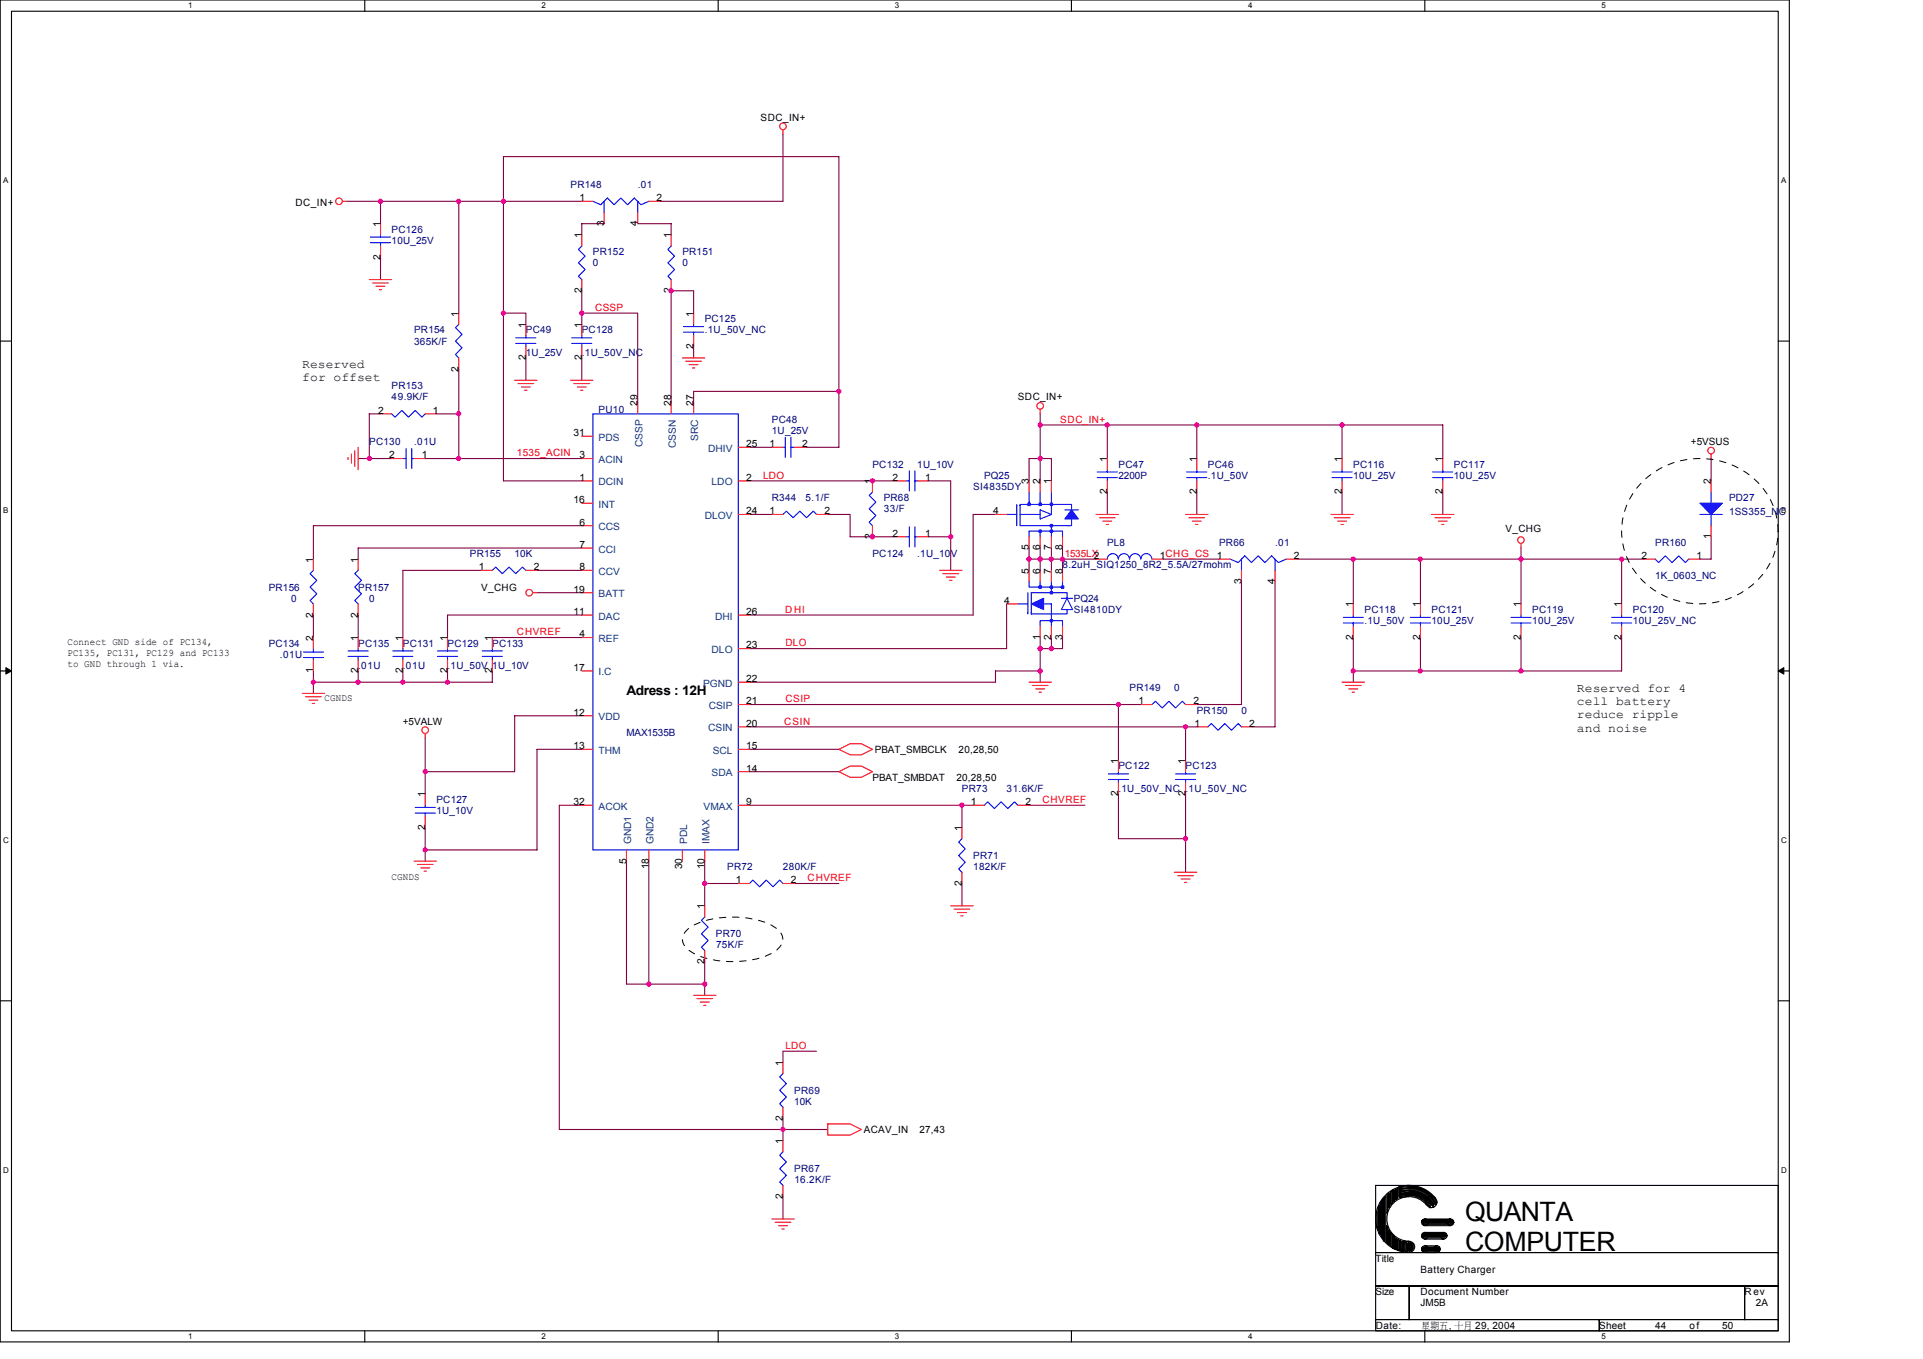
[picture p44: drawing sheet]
<svg xmlns="http://www.w3.org/2000/svg" width="297mm" height="210mm" viewBox="0 0 297 210" stroke-linecap="round" stroke-linejoin="round" font-family="sans-serif">
<defs><g id="words">
<g font-size="4.1">
<text x="226.3" y="188.5">QUANTA</text>
<text x="226.3" y="193.3">COMPUTER</text>
</g>
<text font-size="2.1" x="96.8" y="107.3">Adress : 12H</text>
<g font-size="1.9">
<text x="46.7" y="56.8">Reserved</text>
<text x="46.7" y="58.8">for offset</text>
<text x="243.6" y="106.9">Reserved for 4</text>
<text x="243.6" y="108.9">cell battery</text>
<text x="243.6" y="111">reduce ripple</text>
<text x="243.6" y="113">and noise</text>
</g>
<g font-size="1.5">
<text x="117.5" y="18.7">SDC_IN+</text>
<text x="45.7" y="31.8">DC_IN+</text>
<text x="58.8" y="35.1" transform="rotate(-90 58.8 35.1)">1</text>
<text x="89.5" y="31.1">1</text>
<text x="93.3" y="34.9" transform="rotate(-90 93.3 34.9)">3</text>
<text x="98.5" y="34.9" transform="rotate(-90 98.5 34.9)">4</text>
<text x="101.4" y="31.1">2</text>
<text x="58.8" y="40.1" transform="rotate(-90 58.8 40.1)">2</text>
<text x="89.8" y="36.8" transform="rotate(-90 89.8 36.8)">1</text>
<text x="103.6" y="36.8" transform="rotate(-90 103.6 36.8)">1</text>
<text x="89.8" y="45.3" transform="rotate(-90 89.8 45.3)">2</text>
<text x="103.6" y="45.3" transform="rotate(-90 103.6 45.3)">2</text>
<text x="70.8" y="48.9" transform="rotate(-90 70.8 48.9)">1</text>
<text x="81.2" y="50.6" transform="rotate(-90 81.2 50.6)">1</text>
<text x="89.8" y="50.6" transform="rotate(-90 89.8 50.6)">1</text>
<text x="107.1" y="53.9" transform="rotate(-90 107.1 53.9)">2</text>
<text x="107.1" y="48.9" transform="rotate(-90 107.1 48.9)">1</text>
<text x="70.8" y="57.4" transform="rotate(-90 70.8 57.4)">2</text>
<text x="81.2" y="55.6" transform="rotate(-90 81.2 55.6)">2</text>
<text x="89.8" y="55.6" transform="rotate(-90 89.8 55.6)">2</text>
<text x="58.4" y="63.9">2</text>
<text x="66.9" y="63.9">1</text>
<text x="98.5" y="62.7" transform="rotate(-90 98.5 62.7)">29</text>
<text x="103.6" y="62.7" transform="rotate(-90 103.6 62.7)">28</text>
<text x="107.1" y="62.7" transform="rotate(-90 107.1 62.7)">27</text>
<text x="157.2" y="61.8">SDC_IN+</text>
<text x="60.1" y="70.8">2</text>
<text x="65.2" y="70.8">1</text>
<text x="88.6" y="67.4">31</text>
<text x="89.5" y="70.8">3</text>
<text x="115.2" y="69.1">25</text>
<text x="118.8" y="69.1">1</text>
<text x="123.9" y="69.1">2</text>
<text x="171" y="71.4" transform="rotate(-90 171 71.4)">1</text>
<text x="184.8" y="71.4" transform="rotate(-90 184.8 71.4)">1</text>
<text x="207.3" y="71.4" transform="rotate(-90 207.3 71.4)">1</text>
<text x="222.8" y="71.4" transform="rotate(-90 222.8 71.4)">1</text>
<text x="261.2" y="68.8">+5VSUS</text>
<text x="88.6" y="77.7">16</text>
<text x="89.5" y="74.3">1</text>
<text x="115.2" y="74.3">2</text>
<text x="134.7" y="74.8" transform="rotate(-90 134.7 74.8)">1</text>
<text x="137.9" y="74.3">2</text>
<text x="142.9" y="74.3">1</text>
<text x="158.9" y="74.8" transform="rotate(-90 158.9 74.8)">3</text>
<text x="160.7" y="74.8" transform="rotate(-90 160.7 74.8)">2</text>
<text x="162.4" y="74.8" transform="rotate(-90 162.4 74.8)">1</text>
<text x="171" y="76.4" transform="rotate(-90 171 76.4)">2</text>
<text x="184.8" y="76.4" transform="rotate(-90 184.8 76.4)">2</text>
<text x="207.3" y="76.4" transform="rotate(-90 207.3 76.4)">2</text>
<text x="222.8" y="76.4" transform="rotate(-90 222.8 76.4)">2</text>
<text x="264.3" y="74.8" transform="rotate(-90 264.3 74.8)">2</text>
<text x="89.5" y="81.2">6</text>
<text x="115.2" y="79.4">24</text>
<text x="118.8" y="79.4">1</text>
<text x="127.3" y="79.4">2</text>
<text x="134.7" y="83.3" transform="rotate(-90 134.7 83.3)">2</text>
<text x="137.9" y="82.9">2</text>
<text x="142.9" y="82.9">1</text>
<text x="153.4" y="79.4">4</text>
<text x="232.6" y="82.2">V_CHG</text>
<text x="264.3" y="83.3" transform="rotate(-90 264.3 83.3)">1</text>
<text x="48.4" y="86.9" transform="rotate(-90 48.4 86.9)">1</text>
<text x="55.3" y="86.9" transform="rotate(-90 55.3 86.9)">1</text>
<text x="74" y="88.1">1</text>
<text x="82.4" y="88.1">2</text>
<text x="89.5" y="84.6">7</text>
<text x="89.5" y="88.1">8</text>
<text x="158.9" y="88.6" transform="rotate(-90 158.9 88.6)">5</text>
<text x="158.9" y="85" transform="rotate(-90 158.9 85)">5</text>
<text x="160.7" y="88.6" transform="rotate(-90 160.7 88.6)">6</text>
<text x="160.7" y="85" transform="rotate(-90 160.7 85)">6</text>
<text x="162.4" y="88.6" transform="rotate(-90 162.4 88.6)">7</text>
<text x="162.4" y="85" transform="rotate(-90 162.4 85)">7</text>
<text x="164.1" y="88.6" transform="rotate(-90 164.1 88.6)">8</text>
<text x="164.1" y="85" transform="rotate(-90 164.1 85)">8</text>
<text x="168.9" y="86.3">2</text>
<text x="179.2" y="86.3">1CHG_CS</text>
<text x="187.9" y="86.3">1</text>
<text x="199.9" y="86.3">2</text>
<text x="253.6" y="86.3">2</text>
<text x="262.1" y="86.3">1</text>
<text x="48.4" y="95.4" transform="rotate(-90 48.4 95.4)">2</text>
<text x="55.3" y="95.4" transform="rotate(-90 55.3 95.4)">2</text>
<text x="74.3" y="91.2">V_CHG</text>
<text x="88.6" y="91.5">19</text>
<text x="88.6" y="95">11</text>
<text x="115.2" y="95">26</text>
<text x="155.1" y="93.3">4</text>
<text x="191.7" y="90.2" transform="rotate(-90 191.7 90.2)">3</text>
<text x="196.9" y="90.2" transform="rotate(-90 196.9 90.2)">4</text>
<text x="209" y="93.8" transform="rotate(-90 209 93.8)">1</text>
<text x="219.4" y="93.8" transform="rotate(-90 219.4 93.8)">1</text>
<text x="234.9" y="93.8" transform="rotate(-90 234.9 93.8)">1</text>
<text x="250.5" y="93.8" transform="rotate(-90 250.5 93.8)">1</text>
<text x="10.4" y="99.7">Connect GND side of PC134,</text>
<text x="10.4" y="101.3">PC135, PC131, PC129 and PC133</text>
<text x="48.4" y="99" transform="rotate(-90 48.4 99)">2</text>
<text x="55.3" y="99" transform="rotate(-90 55.3 99)">1</text>
<text x="62.2" y="99" transform="rotate(-90 62.2 99)">1</text>
<text x="69.1" y="99" transform="rotate(-90 69.1 99)">1</text>
<text x="76" y="99" transform="rotate(-90 76 99)">1</text>
<text x="89.5" y="98.4">4</text>
<text x="115.2" y="100.2">23</text>
<text x="160.7" y="98.8" transform="rotate(-90 160.7 98.8)">1</text>
<text x="162.4" y="98.8" transform="rotate(-90 162.4 98.8)">2</text>
<text x="164.1" y="98.8" transform="rotate(-90 164.1 98.8)">3</text>
<text x="209" y="98.8" transform="rotate(-90 209 98.8)">2</text>
<text x="219.4" y="98.8" transform="rotate(-90 219.4 98.8)">2</text>
<text x="234.9" y="98.8" transform="rotate(-90 234.9 98.8)">2</text>
<text x="250.5" y="98.8" transform="rotate(-90 250.5 98.8)">2</text>
<text x="10.4" y="103">to GND through 1 via.</text>
<text x="48.4" y="104" transform="rotate(-90 48.4 104)">1</text>
<text x="55.3" y="104" transform="rotate(-90 55.3 104)">2</text>
<text x="62.2" y="104" transform="rotate(-90 62.2 104)">2</text>
<text x="69.1" y="104" transform="rotate(-90 69.1 104)">2</text>
<text x="76" y="104" transform="rotate(-90 76 104)">2</text>
<text x="88.6" y="103.6">17</text>
<text x="115.2" y="105.3">22</text>
<text x="50.1" y="108.3">CGNDS</text>
<text x="62.2" y="112">+5VALW</text>
<text x="88.6" y="110.5">12</text>
<text x="115.2" y="112.2">20</text>
<text x="115.2" y="108.8">21</text>
<text x="175.8" y="108.8">1</text>
<text x="184.3" y="108.8">2</text>
<text x="184.5" y="112.2">1</text>
<text x="193" y="112.2">2</text>
<text x="88.6" y="115.7">13</text>
<text x="115.2" y="119.2">14</text>
<text x="115.2" y="115.7">15</text>
<text x="135.1" y="116.3">PBAT_SMBCLK</text>
<text x="148.1" y="116.3">20,28,50</text>
<text x="172.7" y="118" transform="rotate(-90 172.7 118)">1</text>
<text x="183.1" y="118" transform="rotate(-90 183.1 118)">1</text>
<text x="65.7" y="123.2" transform="rotate(-90 65.7 123.2)">1</text>
<text x="88.6" y="124.4">32</text>
<text x="115.2" y="124.4">9</text>
<text x="134.8" y="120.6">PBAT_SMBDAT</text>
<text x="147.7" y="120.6">20,28,50</text>
<text x="149.9" y="124.4">1</text>
<text x="158.4" y="124.4">2</text>
<text x="172.7" y="123" transform="rotate(-90 172.7 123)">2</text>
<text x="183.1" y="123" transform="rotate(-90 183.1 123)">2</text>
<text x="65.7" y="128.2" transform="rotate(-90 65.7 128.2)">2</text>
<text x="148.6" y="128.3" transform="rotate(-90 148.6 128.3)">1</text>
<text x="60.5" y="136">CGNDS</text>
<text x="96.7" y="133.4" transform="rotate(-90 96.7 133.4)">5</text>
<text x="100.2" y="134.3" transform="rotate(-90 100.2 134.3)">18</text>
<text x="105.4" y="134.3" transform="rotate(-90 105.4 134.3)">30</text>
<text x="108.8" y="134.3" transform="rotate(-90 108.8 134.3)">10</text>
<text x="113.7" y="136.4">1</text>
<text x="122.1" y="136.4">2</text>
<text x="148.6" y="136.8" transform="rotate(-90 148.6 136.8)">2</text>
<text x="108.8" y="140.4" transform="rotate(-90 108.8 140.4)">1</text>
<text x="108.8" y="148.9" transform="rotate(-90 108.8 148.9)">2</text>
<text x="120.9" y="164.6" transform="rotate(-90 120.9 164.6)">1</text>
<text x="120.9" y="173.1" transform="rotate(-90 120.9 173.1)">2</text>
<text x="120.9" y="176.7" transform="rotate(-90 120.9 176.7)">1</text>
<text x="133.4" y="175">ACAV_IN</text>
<text x="142" y="175">27,43</text>
<text x="120.9" y="185.2" transform="rotate(-90 120.9 185.2)">2</text>
<text x="212.5" y="194.9">Title</text>
<text x="219.4" y="196.6">Battery Charger</text>
<text x="212.5" y="200">Size</text>
<text x="219.4" y="200">Document Number</text>
<text x="219.4" y="201.8">JM5B</text>
<text x="269.5" y="200">Rev</text>
<text x="271.2" y="201.8">2A</text>
<text x="212.5" y="205.2">Date:</text>
<text x="219.6" y="205.2">星期五, 十月 29, 2004</text>
<text x="247" y="205.2">Sheet</text>
<text x="255.7" y="205.2">44</text>
<text x="261" y="205.2">of</text>
<text x="266" y="205.2">50</text>
</g>
<g font-size="1.5" fill="#000080">
<text x="88.1" y="29">PR148</text>
<text x="98.5" y="29">.01</text>
<text x="60.5" y="35.9">PC126</text>
<text x="60.5" y="37.7">10U_25V</text>
<text x="91.6" y="39.4">PR152</text>
<text x="91.6" y="41.1">0</text>
<text x="105.4" y="39.4">PR151</text>
<text x="105.4" y="41.1">0</text>
<text x="64" y="51.5">PR154</text>
<text x="64" y="53.2">365K/F</text>
<text x="81.2" y="51.5">PC49</text>
<text x="89.9" y="51.5">PC128</text>
<text x="108.9" y="49.8">PC125</text>
<text x="108.9" y="51.5">.1U_50V_NC</text>
<text x="81.2" y="54.9">1U_25V</text>
<text x="89.9" y="54.9">.1U_50V_NC</text>
<text x="60.5" y="60.1">PR153</text>
<text x="60.5" y="61.8">49.9K/F</text>
<text x="92.5" y="63.8">PU10</text>
<text x="119.2" y="65.3">PC48</text>
<text x="57" y="68.8">PC130</text>
<text x="64" y="68.8">.01U</text>
<text x="119.2" y="67">1U_25V</text>
<text x="119.2" y="77.4">R344</text>
<text x="124.4" y="77.4">5.1/F</text>
<text x="134.8" y="72.2">PC132</text>
<text x="136.5" y="77.4">PR68</text>
<text x="141.7" y="72.2">1U_10V</text>
<text x="150.3" y="75.7">SI4835DY</text>
<text x="152" y="74">PQ25</text>
<text x="172.8" y="72.2">PC47</text>
<text x="172.8" y="74">2200P</text>
<text x="186.6" y="72.2">PC46</text>
<text x="186.6" y="74">.1U_50V</text>
<text x="209" y="72.2">PC116</text>
<text x="209" y="74">10U_25V</text>
<text x="224.6" y="72.2">PC117</text>
<text x="224.6" y="74">10U_25V</text>
<text x="267.1" y="77.4">PD27</text>
<text x="136.5" y="79.1">33/F</text>
<text x="267.1" y="79.5">1SS355_NC</text>
<text x="72.6" y="86">PR155</text>
<text x="79.5" y="86">10K</text>
<text x="134.8" y="86">PC124</text>
<text x="141.7" y="86">.1U_10V</text>
<text x="164.1" y="87.8">8.2uH_SIQ1250_8R2_5.5A/27mohm</text>
<text x="171" y="84.3">PL8</text>
<text x="188.3" y="84.3">PR66</text>
<text x="197" y="84.3">.01</text>
<text x="255.7" y="84.3">PR160</text>
<text x="255.7" y="89.5">1K_0603_NC</text>
<text x="41.5" y="91.2">PR156</text>
<text x="45" y="92.9">0</text>
<text x="55.3" y="91.2">PR157</text>
<text x="57" y="92.9">0</text>
<text x="165.9" y="92.9">PQ24</text>
<text x="165.9" y="94.7">SI4810DY</text>
<text x="210.8" y="94.7">PC118</text>
<text x="221.1" y="94.7">PC121</text>
<text x="236.7" y="94.7">PC119</text>
<text x="252.2" y="94.7">PC120</text>
<text x="41.5" y="99.9">PC134</text>
<text x="43.2" y="101.6">.01U</text>
<text x="55.3" y="99.9">PC135</text>
<text x="62.2" y="99.9">PC131</text>
<text x="69.1" y="99.9">PC129</text>
<text x="76" y="99.9">PC133</text>
<text x="210.8" y="96.4">.1U_50V</text>
<text x="221.1" y="96.4">10U_25V</text>
<text x="236.7" y="96.4">10U_25V</text>
<text x="252.2" y="96.4">10U_25V_NC</text>
<text x="55.3" y="103.3">.01U</text>
<text x="62.2" y="103.3">.01U</text>
<text x="69.1" y="103.3">.1U_50V 1U_10V</text>
<text x="174.5" y="106.8">PR149</text>
<text x="181.4" y="106.8">0</text>
<text x="96.8" y="113.7">MAX1535B</text>
<text x="184.9" y="110.2">PR150</text>
<text x="191.8" y="110.2">0</text>
<text x="172.8" y="118.9">PC122</text>
<text x="183.1" y="118.9">PC123</text>
<text x="67.4" y="124">PC127</text>
<text x="67.4" y="125.8">1U_10V</text>
<text x="148.6" y="122.3">PR73</text>
<text x="155.5" y="122.3">31.6K/F</text>
<text x="172.8" y="122.3">.1U_50V_NC .1U_50V_NC</text>
<text x="112.3" y="134.4">PR72</text>
<text x="120.9" y="134.4">280K/F</text>
<text x="150.3" y="132.7">PR71</text>
<text x="150.3" y="134.4">182K/F</text>
<text x="110.6" y="144.8">PR70</text>
<text x="110.6" y="146.5">75K/F</text>
<text x="122.7" y="169">PR69</text>
<text x="122.7" y="170.7">10K</text>
<text x="122.7" y="181">PR67</text>
<text x="122.7" y="182.8">16.2K/F</text>
</g>
<g font-size="1.5" fill="#f00">
<text x="91.9" y="48">CSSP</text>
<text x="163.8" y="65.3">SDC_IN+</text>
<text x="79.8" y="70.5">1535_ACIN</text>
<text x="117.9" y="73.9">LDO</text>
<text x="164.5" y="86">1535LX</text>
<text x="121.3" y="94.7">D HI</text>
<text x="79.8" y="98.1">CHVREF</text>
<text x="121.3" y="99.8">DLO</text>
<text x="121.1" y="111.9">CSIN</text>
<text x="121.3" y="108.5">CSIP</text>
<text x="161" y="124">CHVREF</text>
<text x="124.8" y="136.1">CHVREF</text>
<text x="121.3" y="162">LDO</text>
</g>
<g font-size="1.5" fill="#004080">
<text x="92.5" y="71.5">ACIN</text>
<text x="92.5" y="68.1">PDS</text>
<text x="99.2" y="69.1" transform="rotate(-90 99.2 69.1)">CSSP</text>
<text x="104.4" y="69.2" transform="rotate(-90 104.4 69.2)">CSSN</text>
<text x="107.9" y="68.1" transform="rotate(-90 107.9 68.1)">SRC</text>
<text x="109.4" y="69.8">DHIV</text>
<text x="92.5" y="75">DCIN</text>
<text x="109.9" y="75">LDO</text>
<text x="92.5" y="81.9">CCS</text>
<text x="92.5" y="78.4">INT</text>
<text x="108.9" y="80.2">DLOV</text>
<text x="92.5" y="85.3">CCI</text>
<text x="92.5" y="88.8">CCV</text>
<text x="92.5" y="92.2">BATT</text>
<text x="92.5" y="95.7">DAC</text>
<text x="110.4" y="95.7">DHI</text>
<text x="92.5" y="99.2">REF</text>
<text x="109.9" y="100.9">DLO</text>
<text x="92.5" y="104.3">I.C</text>
<text x="108.6" y="106.1">PGND</text>
<text x="92.5" y="111.3">VDD</text>
<text x="109.4" y="113">CSIN</text>
<text x="109.5" y="109.5">CSIP</text>
<text x="92.5" y="116.4">THM</text>
<text x="109.9" y="119.9">SDA</text>
<text x="110.1" y="116.4">SCL</text>
<text x="92.5" y="125.1">ACOK</text>
<text x="108.7" y="125.1">VMAX</text>
<text x="97.5" y="130.4" transform="rotate(-90 97.5 130.4)">GND1</text>
<text x="100.9" y="130.4" transform="rotate(-90 100.9 130.4)">GND2</text>
<text x="106.1" y="130.4" transform="rotate(-90 106.1 130.4)">PDL</text>
<text x="109.6" y="130.4" transform="rotate(-90 109.6 130.4)">IMAX</text>
</g>
<g font-size="1.2">
<text x="29.1" y="1.3">1</text>
<text x="83.6" y="1.3">2</text>
<text x="138.2" y="1.3">3</text>
<text x="192.8" y="1.3">4</text>
<text x="247.4" y="1.3">5</text>
<text x=".5" y="28.3">A</text>
<text x="275.1" y="28.3">A</text>
<text x=".5" y="79.2">B</text>
<text x="275.1" y="79.2">B</text>
<text x=".5" y="130.2">C</text>
<text x="275.1" y="130.2">C</text>
<text x=".5" y="181.1">D</text>
<text x="275.1" y="181.1">D</text>
<text x="29.1" y="206.8">1</text>
<text x="83.6" y="206.8">2</text>
<text x="138.2" y="206.8">3</text>
<text x="192.8" y="206.8">4</text>
<text x="247.4" y="206.8">5</text>
</g>
</g></defs>
<path d="M0 0h276.4v207.3h-276.4zM1.8 1.7h272.9v203.8h-272.9z" fill="none" stroke="#000" stroke-width=".17"/>
<g fill="#fff">
<path d="M29.1 .2h.6v1.4h-.6z"/>
<path d="M29.1 205.7h.6v1.4h-.6z"/>
</g>
<path d="M56.3 0v1.7M56.3 205.5v1.8" fill="none" stroke="#000" stroke-width=".17"/>
<g fill="#fff">
<path d="M83.6 .2h.7v1.4h-.7z"/>
<path d="M83.6 205.7h.7v1.4h-.7z"/>
</g>
<path d="M110.9 0v1.7M110.9 205.5v1.8" fill="none" stroke="#000" stroke-width=".17"/>
<g fill="#fff">
<path d="M138.2 .2h.7v1.4h-.7z"/>
<path d="M138.2 205.7h.7v1.4h-.7z"/>
</g>
<path d="M165.5 0v1.7M165.5 205.5v1.8" fill="none" stroke="#000" stroke-width=".17"/>
<g fill="#fff">
<path d="M192.8 .2h.6v1.4h-.6z"/>
<path d="M192.8 205.7h.6v1.4h-.6z"/>
</g>
<path d="M220.1 0v1.7M220.1 205.5v1.8" fill="none" stroke="#000" stroke-width=".17"/>
<g fill="#fff">
<path d="M247.4 .2h.6v1.4h-.6z"/>
<path d="M247.4 205.7h.6v1.4h-.6z"/>
<path d="M.5 27.2h.8v1.4h-.8z"/>
<path d="M275.1 27.2h.8v1.4h-.8z"/>
<path d="M.5 78.1h.8v1.4h-.8z"/>
<path d="M275.1 78.1h.8v1.4h-.8z"/>
</g>
<path d="M0 52.7h1.8M274.7 52.7h1.7" fill="none" stroke="#000" stroke-width=".17"/>
<g fill="#fff">
<path d="M.5 129.1h.8v1.4h-.8z"/>
<path d="M275.1 129.1h.9v1.4h-.9z"/>
</g>
<path d="M0 103.6h1.8M274.7 103.6h1.7" fill="none" stroke="#000" stroke-width=".17"/>
<path d="M.9 103.1l.9 .5-.9 .5zM274.7 103.6l.8-.5v1z" fill="#000" stroke="#000" stroke-width=".15"/>
<g fill="#fff">
<path d="M.5 180h.8v1.4h-.8z"/>
<path d="M275.1 180h.9v1.4h-.9z"/>
</g>
<g fill="none" stroke="#000" stroke-width=".17">
<path d="M0 154.6h1.8M274.7 154.6h1.7M212.5 183.1h62.2v10.4h-62.2zM212.5 193.5h62.2v5.1h-62.2zM212.5 198.6h5.2v5.2h-5.2zM212.7 187.1v2.4l.1 .5v-3.5l.2-.3v4.3l.2 .2v-4.8l.2-.4v5.5l.1 .2v-5.9l.2-.1v6.5M214.2 184.5v2.9l.2-.5v-2.4l.2-.2v2.2l.1-.1v-2.3l.2-.1v2l.2-.1v-2.1h.2v1.9l.1-.2v-1.7l.2-.2v1.7l.2-.1v-1.6l.1-.2v1.8M216.3 183.8a4.7 4.7 0 0 1 5.4 2.2M216.3 184.5a4 4 0 0 1 4.8 1.7M216.3 184.3a4.2 4.2 0 0 1 5.1 2.1M216.3 184.2a4.3 4.3 0 0 1 5.2 2.2M216.3 184a4.5 4.5 0 0 1 5.2 2.1"/>
<path d="M216.3 183.5a4.9 4.9 0 0 1 5.7 2.2M216.3 183.3v1.7l-.2-.2v-1.4zM216.3 191.6v1.5h-.2v-1.5l-.2-.2v1.7l-.1-.2v-1.5l-.2-.2v1.7h-.2v-1.9l-.1-.1v1.9h-.2v-2.1l-.2-.2v2.1l-.2-.2v-2l-.1-.4v2.2l-.2-.1v-2.4l-.2-.4v2.6h-.1v-7.1l-.2 .2v6.7M216.3 191.7h.2v1.4h.1v-1.4h.2v1.6h-.3l.5-1.6M216.3 184.9a3.6 3.6 0 0 1 4.5 1.7M216.3 184.7a3.8 3.8 0 0 1 4.7 1.8M216.4 183.6a4.8 4.8 0 0 1 5.5 2.3M216.5 183.4v1.4M217 191.7h.1M217 191.7v1.6l.2-.2v-1.4l.1 .4v1.2h.2v-1.4h.2v1.4h.1v-1.4h.2v1.4l.2-.2v-1l.2 .1v.7M217.7 183.1l-1.6 .2M217.7 184.8l-1.3 .2"/>
<path d="M217.7 198.6h51.8v5.2h-51.8zM219.7 188.4h4.7v.2h-4.8v.2h5l-.2 .2h-4.7l.2 .1M219.7 192.6h2.6v.2h-2.7v.1h2.9l-.2 .2h-2.7l.3 .2h2.4M219.7 190.5h3.7v.2h-3.7l-.1 .2h3.9l-.1 .1h-3.8l.3 .2h3.3M219.9 189.1h.1M219.9 189.1h4.5M220.1 192.4h1.9M220.1 193.5h1.9M220.1 191.4h2.9M220.1 190.4h2.9M220.1 189.3h4M220.1 188.3h4"/>
<path d="M220.3 186.1a3.4 3.4 0 0 0-5.8 .7 3.4 3.4 0 0 0 3.2 4.9M221.7 185a5.2 5.2 0 0 0-8.7 1 5.2 5.2 0 0 0 4.7 7.4M269.5 198.6h5.2v5.2h-5.2zM212.5 203.8h34.5v1.7h-34.5zM247 203.8h27.7v1.7h-27.7z"/>
<circle cx="217.7" cy="192.6" r=".86"/>
<circle cx="220.1" cy="190.9" r=".51"/>
<circle cx="220.1" cy="192.9" r=".51"/>
<circle cx="220.1" cy="188.8" r=".51"/>
<circle cx="221.1" cy="185.7" r=".85"/>
<circle cx="222" cy="192.9" r=".51"/>
<circle cx="223" cy="190.9" r=".51"/>
<circle cx="224" cy="188.8" r=".51"/>
</g>
<g fill="none" stroke="#800040" stroke-width=".17">
<path d="M53.6 31.1h36.3M58.8 31.1v3.4M58.8 39.7v3.5M70.9 31.1v17.3M93.3 34.5h-3.4v1.8M98.5 34.5h5.2v1.8M120.9 20.7v10.4h-18.9M70.9 57v13.8M77.8 48.4h3.4v1.7M81.2 55.3v3.4M89.9 48.4h8.6v13.8M89.9 44.9v5.2"/>
<path d="M89.9 55.3v3.4M107.1 48.4v-3.5h-3.4v17.3M107.1 53.6v1.7M55.3 70.8h5.2M58.8 63.9h-1.8v6.9M65.7 70.8h24.2M67.4 63.9h3.5M115.8 79.5h3.4M115.8 74.3h22.4M115.8 69.1h3.4M124.4 69.1h5.2v-44.9h-51.8v50.1h12.1M127.9 79.5h3.4v3.4h6.9"/>
<path d="M129.6 60.5h-22.5v1.7M143.4 74.3h3.5v8.6M153.8 79.5h-3.5v15.5h-34.5M159 74.3v-3.5h3.4v3.5M160.7 65.6h62.2v5.2M160.7 63.9v10.4M171 65.6v5.2M171 76v3.5M184.9 65.6v5.2M184.9 76v3.5M207.3 65.6v5.2M207.3 76v3.5"/>
<path d="M222.9 76v3.5M264.3 70.8v3.5M48.4 95v3.5M55.3 95v3.5M74.3 88.1h-12.1v10.4M76 98.5h13.9M82.9 91.5h7M82.9 88.1h7M89.9 81.2h-41.5v5.2M89.9 84.6h-34.6v1.8M89.9 95h-20.8v3.5M143.4 82.9h3.5v5.2"/>
<path d="M155.5 93.3v6.9h-39.7M159 86.4h1.7v1.7M159 84.6v3.5M160.7 84.6v1.8h8.6M160.7 98.5v6.9M162.4 84.6v3.5M162.4 98.5v1.7M164.1 84.6v3.5M164.1 98.5v1.7h-3.4M179.7 86.4h8.6M191.8 89.8v19h-6.9M197 89.8v22.5h-3.5"/>
<path d="M200.4 86.4h53.6M209 86.4v6.9M209 98.5v6.9M219.4 86.4v6.9M219.4 98.5v5.1M234.9 84.6v8.7M234.9 98.5v5.1M250.5 98.5v5.1h-41.5M250.5 86.4v6.9M264.3 82.9v3.5h-1.7M48.4 103.6v3.5M55.3 103.6v1.8"/>
<path d="M62.2 103.6v1.8M65.7 114v8.6M69.1 103.6v1.8M76 103.6v1.8h-27.6M89.9 115.7h-7v15.6h-17.2M89.9 110.6h-10.4v8.6h-13.8M115.8 115.7h13.8M115.8 112.3h69.1M115.8 119.2h13.8M115.8 108.8h60.4M160.7 103.6h-6.9v1.8h-38M172.8 108.8v8.7"/>
<path d="M183.1 112.3v5.2M65.7 127.8v5.2M89.9 124.4h-3.5v50.1h41.5M96.8 133v19h3.4M100.2 133v19h8.7M108.9 133v6.9M108.9 136.5h5.1M115.8 124.4h34.5M122.7 136.5h6.9M148.6 124.4v3.4M148.6 136.5v3.4M159 124.4h8.6"/>
<path d="M172.8 122.6v6.9h10.3M183.1 122.6v12.1M108.9 148.5v5.2M120.9 172.7v3.5M126.1 162.4h-5.2v1.7M120.9 184.8v3.5"/>
</g>
<g fill="none" stroke="#f00" stroke-width=".17">
<path d="M52.9 31.1h.7M58.8 34.5v1.8M58.8 38v1.7M89.9 31.1h1.7M89.9 36.3v1.7M93.3 32.8v1.7M98.5 32.8v1.7M100.2 31.1h1.8M103.7 36.3v1.7M120.9 20v.7M57 43.2h3.5M57.6 43.7h2.4"/>
<path d="M58.1 44.2h1.4M58.6 44.7h.3M70.9 48.4v1.7M70.9 55.3v1.7M79.5 58.7h3.4M80 59.2h2.4M80.5 59.8h1.4M81.2 50.1v1.7M81.2 53.6v1.7M88.1 58.7h3.5M88.6 59.2h2.5M89.2 59.8h1.3"/>
<path d="M89.9 43.2v1.7M89.9 50.1v1.7M89.9 53.6v1.7M103.7 43.2v1.7M105.4 55.3h3.5M105.9 55.8h2.4M106.4 56.3h1.4M107 56.8h.3M107.1 48.4v1.7M107.1 51.8v1.8M53.8 70.7v.3M54.3 70.1v1.4"/>
<path d="M54.8 69.6v2.4M55.3 69.1v3.5M58.8 63.9h1.7M60.5 70.8h1.7M64 70.8h1.7M65.7 63.9h1.7M81 60.3h.4M89.7 60.3h.3M89.9 70.8h1.7M89.9 74.3h1.7M89.9 77.7h1.7M89.9 67.4h1.7"/>
<path d="M98.5 62.2v1.7M103.7 62.2v1.7M107.1 62.2v1.7M114 79.5h1.8M114 74.3h1.8M114 69.1h1.8M119.2 79.5h1.7M119.2 69.1h1.7M122.7 69.1h1.7M126.1 79.5h1.8M134.8 74.3v1.7M138.2 74.3h1.8"/>
<path d="M141.7 74.3h1.7M153.8 79.5h1.7M159 74.3v1.7M160.7 63.2v.7M160.7 74.3v1.7M162.4 74.3v1.7M169.3 79.5h3.5M169.8 80h2.5M171 70.8v1.8M171 74.3v1.7M183.1 79.5h3.5M183.6 80h2.5"/>
<path d="M184.9 70.8v1.8M184.9 74.3v1.7M205.6 79.5h3.4M206.1 80h2.4M207.3 70.8v1.8M207.3 74.3v1.7M221.1 79.5h3.5M221.7 80h2.4M222.9 70.8v1.8M222.9 74.3v1.7M264.3 70.1v.7M264.3 74.3v1.7"/>
<path d="M48.4 86.4v1.7M48.4 93.3v1.7M48.4 98.5v1.7M55.3 86.4v1.7M55.3 93.3v1.7M55.3 98.5v1.7M62.2 98.5v1.7M69.1 98.5v1.7M74.3 88.1h1.7M76 98.5v1.7M81.2 88.1h1.7M82.3 91.5h.6"/>
<path d="M89.9 88.1h1.7M89.9 91.5h1.7M89.9 98.5h1.7M89.9 84.6h1.7M89.9 81.2h1.7M89.9 95h1.7M114 95h1.8M134.8 81.2v1.7M138.2 82.9h1.8M141.7 82.9h1.7M145.1 88.1h3.5M145.6 88.6h2.5"/>
<path d="M146.2 89.1h1.3M146.7 89.6h.3M155.5 93.3h1.7M159 82.9v1.7M159 88.1v1.7M160.7 82.9v1.7M160.7 88.1v1.7M160.7 96.7v1.8M162.4 82.9v1.7M162.4 88.1v1.7M162.4 96.7v1.8M164.1 82.9v1.7"/>
<path d="M164.1 88.1v1.7M164.1 96.7v1.8M169.3 86.4h1.7M170.3 80.5h1.4M170.9 81h.3M177.9 86.4h1.8M184.2 80.5h1.3M184.7 81h.3M188.3 86.4h1.7M191.8 88.1v1.7M197 88.1v1.7M198.7 86.4h1.7"/>
<path d="M206.6 80.5h1.4M207.1 81h.4M209 93.3v1.7M209 96.7v1.8M219.4 93.3v1.7M219.4 96.7v1.8M222.2 80.5h1.3M222.7 81h.3M234.9 83.9v.7M234.9 93.3v1.7M234.9 96.7v1.8M250.5 93.3v1.7"/>
<path d="M250.5 96.7v1.8M254 86.4h1.7M260.9 86.4h1.7M264.3 81.2v1.7M46.7 107.1h3.4M47.2 107.6h2.4M47.7 108.1h1.4M48.2 108.6h.4M48.4 101.9v1.7M55.3 101.9v1.7M62.2 101.9v1.7M65.7 113.3v.7"/>
<path d="M69.1 101.9v1.7M76 101.9v1.7M89.9 110.6h1.7M89.9 115.7h1.7M89.9 103.6h1.7M114 105.4h1.8M114 108.8h1.8M114 112.3h1.8M114 100.2h1.8M114 115.7h1.8M114 119.2h1.8M129.6 115.7l1.7-.8h1.8l1.7 .8-1.7 .9h-1.8z"/>
<path d="M129.6 119.2l1.7-.9h1.8l1.7 .9-1.7 .9h-1.8zM159 105.4h3.4M159.5 105.9h2.4M160 106.4h1.4M160.5 106.9h.3M172.8 117.5v1.7M176.2 108.8h1.7M183.1 108.8h1.8M183.1 117.5v1.7M184.9 112.3h1.7M191.8 112.3h1.7M207.3 105.4h3.5"/>
<path d="M207.8 105.9h2.4M208.3 106.4h1.4M208.9 106.9h.3M64 133h3.4M64.5 133.5h2.4M65 134h1.4M65.5 134.6h.3M65.7 122.6v1.8M65.7 126.1v1.7M89.9 124.4h1.7M96.8 131.3v1.7M100.2 131.3v1.7"/>
<path d="M105.4 131.3v1.7M108.9 131.3v1.7M108.9 139.9v1.7M114 124.4h1.8M114 136.5h1.8M120.9 136.5h1.8M146.9 139.9h3.4M148.6 127.8v1.7M148.6 134.7v1.8M150.3 124.4h1.7M157.2 124.4h1.8M172.8 120.9v1.7"/>
<path d="M181.4 134.7h3.5M181.9 135.3h2.4M182.4 135.8h1.4M183 136.3h.3M183.1 120.9v1.7M107.1 153.7h3.5M107.7 154.2h2.4M108.2 154.8h1.4M108.7 155.3h.3M108.9 146.8v1.7M147.4 140.4h2.4M147.9 140.9h1.4"/>
<path d="M148.4 141.5h.4M120.9 164.1v1.7M120.9 171v1.7M120.9 176.2v1.7M127.9 173.6h3.4l1.8 .9-1.8 .8h-3.4zM119.2 188.3h3.5M119.7 188.8h2.5M120.3 189.3h1.3M120.8 189.8h.3M120.9 183.1v1.7"/>
<circle cx="120.9" cy="19.5" r=".51"/>
<circle cx="52.4" cy="31.1" r=".51"/>
<circle cx="160.7" cy="62.7" r=".51"/>
<circle cx="264.3" cy="69.6" r=".51"/>
<circle cx="81.7" cy="91.5" r=".51"/>
<circle cx="234.9" cy="83.4" r=".51"/>
<circle cx="65.7" cy="112.8" r=".51"/>
</g>
<path d="M254 74.1a12.6 12.6 0 0 1 19.4 3 10.9 10.9 0 0 1-5.5 15 12.4 12.4 0 0 1-16.7-6.3 10.7 10.7 0 0 1 2.8-11.7zM106.3 143.5a12.3 12.3 0 0 1 8.1-1.8 10.3 10.3 0 0 1 5.7 1.8 1.88 1.88 0 0 1 0 3.2 12.3 12.3 0 0 1-8.2 1.8 10.2 10.2 0 0 1-5.6-1.8 1.88 1.88 0 0 1 0-3.2z" fill="none" stroke="#000" stroke-width=".15" stroke-dasharray="1 1 1 1 1 1 1 1"/>
<g fill="none" stroke="#00f" stroke-width=".17">
<path d="M57.2 37.5h3.1M57.2 36.6h3.1M58.8 36.3v.3M58.8 37.5v.5M89.9 38l-.6 .5 1.1 1.1-1.1 1 1.1 1-1.1 1.1 .6 .5M91.6 31.1l1.2 .5 1-1 1.1 1 1-1 1 1 1.1-1 1 1 1.2-.5M93.3 31.1v1.7M98.5 31.1v1.7M103.7 38l-.5 .5 1 1.1-1 1 1 1-1 1.1 .5 .5M70.9 50.1l-.5 .5 1 1-1 1.1 1 1-1 1.1 .5 .5M79.7 53h3.1M79.7 52.2h3.1"/>
<path d="M81.2 51.8v.4M81.2 53v.6M88.3 53h3.1M88.3 52.2h3.1M89.9 51.8v.4M89.9 53v.6M105.6 51.3h3.1M105.6 50.4h3.1M107.1 50.1v.3M107.1 51.3v.5M60.5 63.9l.5 .5 1.1-1 1 1 1-1 1.1 1 .5-.5M62.2 70.8h.5"/>
<path d="M62.7 69.3v3.1M63.6 70.8h.4M63.6 69.3v3.1M91.6 63.9h22.4v67.4h-22.4zM120.9 79.5l.6-.5 1 1 1-1 1.1 1 1-1 .5 .5M120.9 69.1h.4M121.3 67.5v3.2M122.2 69.1h.5M122.2 67.5v3.2M134.8 76l-.5 .5 1 1.1-1 1 1 1-1 1.1 .5 .5M140 74.3h.5M140.5 72.7v3.1"/>
<path d="M141.3 74.3h.4M141.3 72.7v3.1M155.5 79.5h1.6M157.1 77.9v3.3M157.6 79.5h3.1M158.8 77.7h.3v.4h-.3zM159 76v1.7M160.5 77.7h.3v.4h-.3zM160.7 78.8l1.7 .7-1.7 .7zM160.7 76v1.7M162.2 77.7h.4v.4h-.4zM162.4 76v3.5"/>
<path d="M164.5 78.8h2.1M165.5 78.8v-.9h-7.9v3.3h7.9v-1M169.5 73.8h3.1M169.5 72.9h3.1M171 72.6v.3M171 73.8v.5M183.3 73.8h3.1M183.3 72.9h3.1M184.9 72.6v.3M184.9 73.8v.5M205.8 73.8h3.1M205.8 72.9h3.1"/>
<path d="M207.3 72.6v.3M207.3 73.8v.5M221.3 73.8h3.1M221.3 72.9h3.1M222.9 72.6v.3M222.9 73.8v.5M262.6 79.5h3.4M264.3 76v1.7M264.3 79.5v1.7M48.4 88.1l-.5 .5 1 1-1 1.1 1 1-1 1.1 .5 .5M55.3 88.1l-.5 .5 1 1-1 1.1 1 1-1 1.1 .5 .5M76 88.1l.6-.5 1 1 1-1 1.1 1 1-1 .5 .5"/>
<path d="M140 82.9h.5M140.5 81.4v3.1M141.3 81.4v3.1M141.3 82.9h.4M157.2 93.3h1.6M158.8 91.5v3.3M159 89.8v.9h1.8v-.2h-.3v.4h.3v-.4M159 82.9v-.9h5.1v.9M160.7 82v-.1h-.2v.3h.3v-.3h-.1v1M160.7 96.7v-.8h3.4v.8M160.7 89.8v.9h3.4v-.9M161.2 93.3h1.2v2.6"/>
<path d="M162.2 81.9h.4v.3h-.4zM162.2 91.4h.4v.3h-.4zM162.4 81h-.2v.4h.4v-.4h-.2v1.9M162.4 89.8v1.1h.2v-.4h-.4v.4h.2v-.2M162.4 95.7h-.2v.3h.4v-.3h-.2v1M162.4 90.9v.6M164 90.5h.3v.4h-.3zM164 94.1l.8-1.7v-.9h-5.5v3.3h5.5v-.7M164 92.4h1.7M164.8 92.4l.9 1.7h-1.6M171 86.3a.85 .85 0 0 1 .9-.8 .85 .85 0 0 1 .8 .8M172.8 86.3a.86 .86 0 0 1 .8-.8 .86 .86 0 0 1 .9 .8"/>
<path d="M174.5 86.3a.86 .86 0 0 1 .9-.8 .86 .86 0 0 1 .8 .8M176.2 86.3a.85 .85 0 0 1 .9-.8 .85 .85 0 0 1 .8 .8M190 86.4l1.3 .5 1-1 1 1 1-1 1.1 1 1-1 1.1 1 1.2-.5M191.8 86.4v1.7M197 86.4v1.7M207.5 96.2h3.1M207.5 95.4h3.1M209 95v.4M209 96.2v.5M217.8 96.2h3.2M217.8 95.4h3.2M219.4 95v.4"/>
<path d="M219.4 96.2v.5M233.4 96.2h3.1M233.4 95.4h3.1M234.9 95v.4M234.9 96.2v.5M248.9 96.2h3.1M248.9 95.4h3.1M250.5 95v.4M250.5 96.2v.5M255.7 86.4l.5 .5 1-1 1.1 1 1-1 1 1 .6-.5M46.9 100.7h3.1M46.9 101.6h3.1"/>
<path d="M48.4 100.2v.5M48.4 101.6v.3M53.8 101.4h3.1M53.8 100.5h3.1M55.3 100.2v.3M55.3 101.4v.5M60.7 101.4h3.1M60.7 100.5h3.1M62.2 100.2v.3M62.2 101.4v.5M67.6 101.4h3.1M67.6 100.5h3.1"/>
<path d="M69.1 100.2v.3M69.1 101.4v.5M74.5 101.4h3.1M74.5 100.5h3.1M76 100.2v.3M76 101.4v.5M171.2 119.5h3.1M172.8 119.2v.3M177.9 108.8l.6-.5 1 1 1-1 1.1 1 1-1 .5 .5M181.6 119.5h3.1M183.1 119.2v.3M186.6 112.3l.5-.5 1 1 1.1-1 1 1 1.1-1 .5 .5"/>
<path d="M64.1 125.6h3.1M64.1 124.7h3.1M65.7 124.4v.3M65.7 125.6v.5M115.8 136.5l.5-.6 1 1.1 1.1-1.1 1 1.1 1-1.1 .5 .6M148.6 129.5l-.5 .6 1 1-1 1 1 1.1-1 1 .5 .5M152 124.4l.6-.6 1 1.1 1-1.1 1.1 1.1 1-1.1 .5 .6M171.2 120.4h3.1M172.8 120.4v.5M181.6 120.4h3.1M183.1 120.4v.5M108.9 141.6l-.6 .6 1.1 1-1.1 1 1.1 1.1-1.1 1 .6 .5"/>
<path d="M120.9 177.9l-.5 .5 1.1 1.1-1.1 1 1.1 1-1.1 1.1 .5 .5M120.9 165.8l-.5 .5 1.1 1.1-1.1 1 1.1 1-1.1 1.1 .5 .5"/>
</g>
<g fill="#00f" stroke="#00f" stroke-width=".17">
<path d="M165.5 78.8l1.1 1.4h-2.1z" fill-rule="evenodd"/>
<path d="M262.6 77.7h3.4l-1.7 1.8z" fill-rule="evenodd"/>
<path d="M159.3 93.3l1.9-.9v1.7z" fill-rule="evenodd"/>
</g>
<g fill="#f0f" stroke="#f0f" stroke-width=".17">
<circle cx="77.8" cy="31.1" r=".34"/>
<circle cx="184.8" cy="65.6" r=".34"/>
<circle cx="209" cy="86.4" r=".34"/>
<circle cx="209" cy="103.6" r=".34"/>
<circle cx="234.9" cy="86.4" r=".34"/>
<circle cx="219.4" cy="86.4" r=".34"/>
<circle cx="207.3" cy="65.6" r=".34"/>
<circle cx="234.9" cy="103.6" r=".34"/>
<circle cx="219.4" cy="103.6" r=".34"/>
<circle cx="70.8" cy="70.8" r=".33"/>
<circle cx="70.8" cy="63.9" r=".34"/>
<circle cx="65.7" cy="119.2" r=".34"/>
<circle cx="134.8" cy="74.3" r=".34"/>
<circle cx="134.8" cy="82.9" r=".34"/>
<circle cx="146.9" cy="82.9" r=".34"/>
<circle cx="65.7" cy="131.3" r=".33"/>
<circle cx="148.6" cy="124.4" r=".34"/>
<circle cx="108.9" cy="136.4" r=".34"/>
<circle cx="108.9" cy="152" r=".34"/>
<circle cx="100.2" cy="152" r=".34"/>
<circle cx="120.9" cy="174.4" r=".33"/>
<circle cx="171" cy="65.6" r=".34"/>
<circle cx="172.8" cy="108.8" r=".34"/>
<circle cx="183.1" cy="112.3" r=".34"/>
<circle cx="183.1" cy="129.5" r=".34"/>
<circle cx="69.1" cy="105.4" r=".33"/>
<circle cx="160.7" cy="103.6" r=".34"/>
<circle cx="58.8" cy="31.1" r=".34"/>
<circle cx="70.8" cy="31.1" r=".34"/>
<circle cx="57" cy="70.8" r=".33"/>
<circle cx="48.4" cy="105.4" r=".33"/>
<circle cx="89.8" cy="48.4" r=".34"/>
<circle cx="55.3" cy="105.4" r=".33"/>
<circle cx="62.2" cy="105.4" r=".33"/>
<circle cx="103.7" cy="44.9" r=".33"/>
<circle cx="129.6" cy="60.4" r=".34"/>
<circle cx="160.7" cy="100.2" r=".34"/>
<circle cx="164.1" cy="86.4" r=".34"/>
<circle cx="160.7" cy="70.8" r=".33"/>
<circle cx="160.7" cy="86.4" r=".34"/>
<circle cx="158.9" cy="86.4" r=".34"/>
<circle cx="160.7" cy="65.6" r=".34"/>
<circle cx="162.4" cy="86.4" r=".34"/>
<circle cx="162.4" cy="100.2" r=".34"/>
<circle cx="77.8" cy="48.4" r=".34"/>
<circle cx="250.5" cy="86.4" r=".34"/>
</g>
<use href="#words"/>
</svg>
